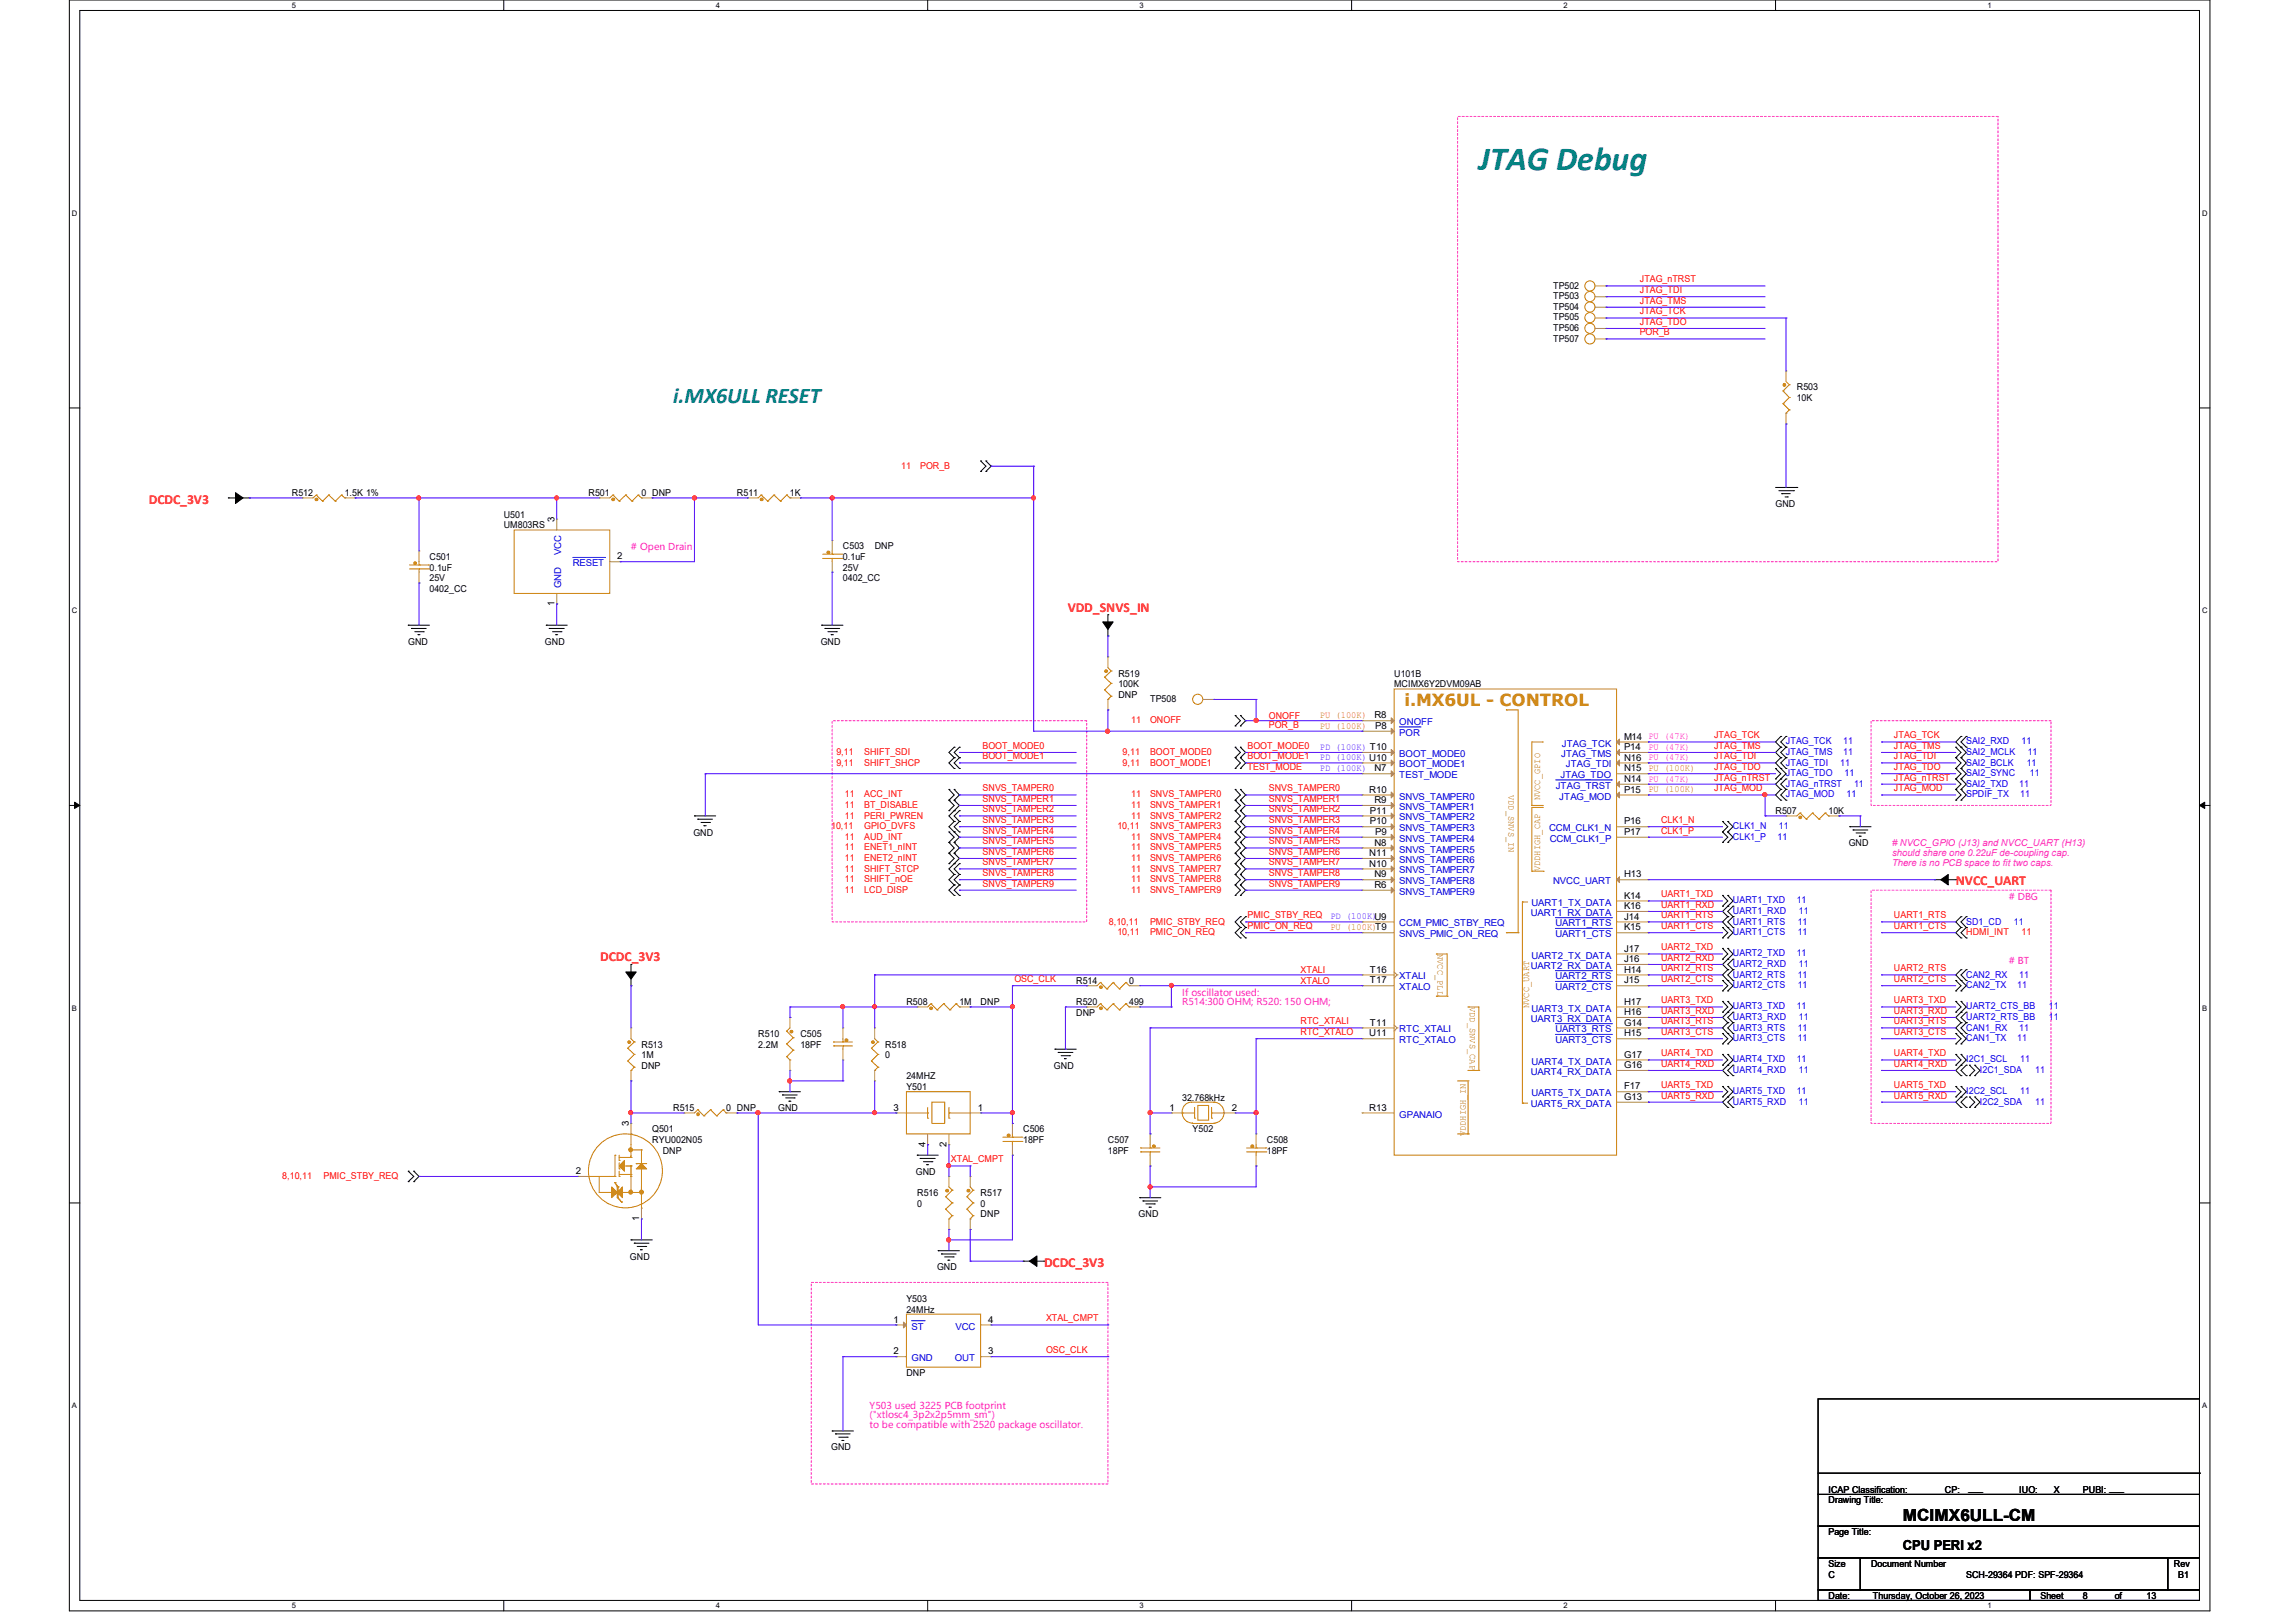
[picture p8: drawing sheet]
<svg xmlns="http://www.w3.org/2000/svg" width="297mm" height="210mm" viewBox="0 0 297 210" stroke-linecap="round" stroke-linejoin="round" font-family="sans-serif">
<defs><g id="words">
<text font-size="4.4" fill="#008080" x="191.4" y="22">JTAG Debug</text>
<text font-size="2.9" fill="#008080" x="87.1" y="52.1">i.MX6ULL RESET</text>
<text font-size="2.2" fill="#cc8006" x="181.8" y="91.3">i.MX6UL - CONTROL</text>
<text font-size="2.2" x="246.3" y="196.8">MCIMX6ULL-CM</text>
<g font-size="1.8" fill="#f00">
<text x="19.3" y="65.2">DCDC_3V3</text>
<text x="138.2" y="79.2">VDD_SNVS_IN</text>
<text x="253.1" y="114.6">NVCC_UART</text>
<text x="77.7" y="124.4">DCDC_3V3</text>
<text x="135.1" y="164">DCDC_3V3</text>
</g>
<text font-size="1.8" x="246.3" y="200.5">CPU PERI x2</text>
<g font-size="1.2">
<text x="201" y="38.7">TP503</text>
<text x="201" y="40.1">TP504</text>
<text x="201" y="37.3">TP502</text>
<text x="201" y="41.4">TP505</text>
<text x="201" y="42.8">TP506</text>
<text x="201" y="44.2">TP507</text>
<text x="232.5" y="50.5">R503</text>
<text x="232.5" y="51.9">10K</text>
<text x="37.8" y="64.2">R512</text>
<text x="44.6" y="64.2">1.5K 1%</text>
<text x="76.2" y="64.2">R501</text>
<text x="83" y="64.2">0 DNP</text>
<text x="95.4" y="64.2">R511</text>
<text x="102.2" y="64.2">1K</text>
<text x="229.8" y="65.6">GND</text>
<text x="65.2" y="67">U501</text>
<text x="65.2" y="68.3">UM803RS</text>
<text x="71.8" y="67.6" transform="rotate(-90 71.8 67.6)">3</text>
<text x="109.1" y="71.1">C503</text>
<text x="113.2" y="71.1">DNP</text>
<text x="55.6" y="72.4">C501</text>
<text x="55.6" y="73.8">0.1uF</text>
<text x="55.6" y="76.6">0402_CC</text>
<text x="55.6" y="75.2">25V</text>
<text x="79.9" y="72.4">2</text>
<text x="109.1" y="72.4">0.1uF</text>
<text x="109.1" y="75.2">0402_CC</text>
<text x="109.1" y="73.8">25V</text>
<text x="52.8" y="83.4">GND</text>
<text x="70.5" y="83.4">GND</text>
<text x="71.8" y="78.4" transform="rotate(-90 71.8 78.4)">1</text>
<text x="106.2" y="83.4">GND</text>
<text x="144.7" y="87.5">R519</text>
<text x="144.7" y="88.9">100K</text>
<text x="180.4" y="87.5">U101B</text>
<text x="180.4" y="88.9">MCIMX6Y2DVM09AB</text>
<text x="144.7" y="90.3">DNP</text>
<text x="148.8" y="90.8">TP508</text>
<text x="177.9" y="93">R8</text>
<text x="178" y="94.3">P8</text>
<text x="210.2" y="95.7">M14 PU (47K)</text>
<text x="177.9" y="99.8">N7</text>
<text x="210.2" y="97.1">P14</text>
<text x="210.2" y="98.4">N16</text>
<text x="210.2" y="99.8">N15</text>
<text x="210.2" y="101.2">N14</text>
<text x="177.2" y="102.6">R10</text>
<text x="177.3" y="105.3">P11</text>
<text x="177.3" y="106.7">P10</text>
<text x="177.9" y="103.9">R9</text>
<text x="210.2" y="102.6">P15</text>
<text x="210.2" y="106.7">P16</text>
<text x="229.8" y="105.4">R507</text>
<text x="236.6" y="105.4">10K</text>
<text x="89.7" y="108.1">GND</text>
<text x="177.2" y="110.8">N11</text>
<text x="177.2" y="112.1">N10</text>
<text x="177.9" y="109.4">N8</text>
<text x="177.9" y="113.5">N9</text>
<text x="178" y="108">P9</text>
<text x="210.2" y="108">P17</text>
<text x="210.2" y="113.5">H13</text>
<text x="239.3" y="109.5">GND</text>
<text x="177.9" y="114.9">R6</text>
<text x="210.2" y="116.3">K14</text>
<text x="210.2" y="117.6">K16</text>
<text x="210.2" y="119">J14</text>
<text x="177.3" y="125.9">T16</text>
<text x="210.2" y="120.4">K15</text>
<text x="210.2" y="123.1">J17</text>
<text x="210.2" y="124.5">J16</text>
<text x="210.2" y="125.9">H14</text>
<text x="117.3" y="130">R508</text>
<text x="124.2" y="130">1M</text>
<text x="126.9" y="130">DNP</text>
<text x="139.3" y="127.3">R514</text>
<text x="139.3" y="130">R520</text>
<text x="139.3" y="131.4">DNP</text>
<text x="146.1" y="127.3">0</text>
<text x="146.1" y="130">499</text>
<text x="177.3" y="127.3">T17</text>
<text x="210.2" y="127.3">J15</text>
<text x="210.2" y="130">H17</text>
<text x="210.2" y="131.4">H16</text>
<text x="83" y="135.5">R513</text>
<text x="83" y="136.9">1M</text>
<text x="98.1" y="134.2">R510</text>
<text x="98.1" y="135.5">2.2M</text>
<text x="103.6" y="134.2">C505</text>
<text x="103.6" y="135.5">18PF</text>
<text x="114.6" y="135.5">R518</text>
<text x="114.6" y="136.9">0</text>
<text x="177.2" y="134.1">U11</text>
<text x="177.3" y="132.7">T11</text>
<text x="210.2" y="132.7">G14</text>
<text x="210.2" y="134.1">H15</text>
<text x="210.2" y="136.9">G17</text>
<text x="83" y="138.3">DNP</text>
<text x="87.1" y="143.8">R515</text>
<text x="94" y="143.8">0 DNP</text>
<text x="100.7" y="143.8">GND</text>
<text x="115.7" y="143.7">3</text>
<text x="117.3" y="141">Y501</text>
<text x="117.3" y="139.7">24MHZ</text>
<text x="126.5" y="143.7">1</text>
<text x="136.4" y="138.3">GND</text>
<text x="151.3" y="143.7">1</text>
<text x="153" y="142.4">32.768kHz</text>
<text x="159.4" y="143.7">2</text>
<text x="177.2" y="143.7">R13</text>
<text x="210.2" y="138.2">G16</text>
<text x="210.2" y="141">F17</text>
<text x="210.2" y="142.3">G13</text>
<text x="81.4" y="145.7" transform="rotate(-90 81.4 145.7)">3</text>
<text x="84.4" y="146.5">Q501</text>
<text x="84.4" y="147.9">RYU002N05</text>
<text x="85.8" y="149.3">DNP</text>
<text x="119.8" y="148.4" transform="rotate(-90 119.8 148.4)">4</text>
<text x="122.5" y="148.4" transform="rotate(-90 122.5 148.4)">2</text>
<text x="132.4" y="146.5">C506</text>
<text x="132.4" y="147.9">18PF</text>
<text x="143.4" y="147.9">C507</text>
<text x="143.4" y="149.3">18PF</text>
<text x="154.3" y="146.5">Y502</text>
<text x="164" y="147.9">C508</text>
<text x="164" y="149.3">18PF</text>
<text x="74.5" y="151.9">2</text>
<text x="118.5" y="152">GND</text>
<text x="118.7" y="154.7">R516</text>
<text x="126.9" y="154.7">R517</text>
<text x="82.7" y="158" transform="rotate(-90 82.7 158)">1</text>
<text x="118.7" y="156.1">0</text>
<text x="126.9" y="156.1">0</text>
<text x="126.9" y="157.5">DNP</text>
<text x="147.4" y="157.5">GND</text>
<text x="81.5" y="163">GND</text>
<text x="121.3" y="164.3">GND</text>
<text x="115.7" y="171.2">1</text>
<text x="117.3" y="168.4">Y503</text>
<text x="117.3" y="169.8">24MHz</text>
<text x="127.9" y="171.2">4</text>
<text x="115.7" y="175.3">2</text>
<text x="117.3" y="178.1">DNP</text>
<text x="127.9" y="175.3">3</text>
<text x="107.6" y="187.7">GND</text>
<text x="236.6" y="194.5">Drawing Title:</text>
<text x="236.6" y="193.2">ICAP Classification:</text>
<text x="251.7" y="193.2">CP:</text>
<text x="254.8" y="193">___</text>
<text x="261.3" y="193.2">IUO:</text>
<text x="265.2" y="193.2">_X_</text>
<text x="269.6" y="193.2">PUBI: ___</text>
<text x="236.6" y="202.7">Size</text>
<text x="236.6" y="198.6">Page Title:</text>
<text x="242.1" y="202.7">Document Number</text>
<text x="281.3" y="202.7">Rev</text>
<text x="236.6" y="206.9">Date:</text>
<text x="236.6" y="204.1">C</text>
<text x="242.4" y="206.9">Thursday, October 26, 2023</text>
<text x="254.5" y="204.1">SCH-29364 PDF: SPF-29364</text>
<text x="264.1" y="206.9">Sheet</text>
<text x="269.6" y="206.9">8</text>
<text x="273.7" y="206.9">of</text>
<text x="277.8" y="206.9">13</text>
<text x="281.9" y="204.1">B1</text>
</g>
<g font-size="1.2" fill="#f00">
<text x="212.2" y="40.7">JTAG_TCK</text>
<text x="212.2" y="37.9">JTAG_TDI</text>
<text x="212.2" y="39.3">JTAG_TMS</text>
<text x="212.2" y="36.5">JTAG_nTRST</text>
<text x="212.2" y="42">JTAG_TDO</text>
<text x="212.2" y="43.4">POR_B</text>
<text x="116.6" y="60.7">11</text>
<text x="119.1" y="60.7">POR_B</text>
<text x="146.4" y="93.6">11</text>
<text x="148.8" y="93.6">ONOFF</text>
<text x="164.2" y="93">ONOFF</text>
<text x="164.2" y="94.1">POR_B</text>
<text x="221.8" y="95.5">JTAG_TCK</text>
<text x="245.1" y="95.5">JTAG_TCK</text>
<text x="108.2" y="97.7">9,11</text>
<text x="108.2" y="99.1">9,11</text>
<text x="111.8" y="97.7">SHIFT_SDI</text>
<text x="111.8" y="99.1">SHIFT_SHCP</text>
<text x="127.2" y="96.9">BOOT_MODE0</text>
<text x="127.2" y="98.3">BOOT_MODE1</text>
<text x="145.3" y="97.7">9,11</text>
<text x="145.3" y="99.1">9,11</text>
<text x="148.8" y="97.7">BOOT_MODE0</text>
<text x="148.8" y="99.1">BOOT_MODE1</text>
<text x="161.5" y="96.9">BOOT_MODE0</text>
<text x="161.5" y="98.3">BOOT_MODE1</text>
<text x="161.5" y="99.7">TEST_MODE</text>
<text x="221.8" y="96.9">JTAG_TMS</text>
<text x="221.8" y="98.3">JTAG_TDI</text>
<text x="221.8" y="99.7">JTAG_TDO</text>
<text x="221.8" y="101">JTAG_nTRST</text>
<text x="245.1" y="96.9">JTAG_TMS</text>
<text x="245.1" y="98.3">JTAG_TDI</text>
<text x="245.1" y="99.7">JTAG_TDO</text>
<text x="245.1" y="101">JTAG_nTRST</text>
<text x="107.6" y="107.3">10,11</text>
<text x="109.3" y="104.6">11</text>
<text x="109.3" y="103.2">11</text>
<text x="109.3" y="105.9">11</text>
<text x="111.8" y="104.6">BT_DISABLE</text>
<text x="111.8" y="103.2">ACC_INT</text>
<text x="111.8" y="105.9">PERI_PWREN</text>
<text x="111.8" y="107.3">GPIO_DVFS</text>
<text x="127.2" y="106.5">SNVS_TAMPER3</text>
<text x="127.2" y="107.9">SNVS_TAMPER4</text>
<text x="127.2" y="102.4">SNVS_TAMPER0</text>
<text x="127.2" y="103.8">SNVS_TAMPER1</text>
<text x="127.2" y="105.1">SNVS_TAMPER2</text>
<text x="144.6" y="107.3">10,11</text>
<text x="146.4" y="103.2">11</text>
<text x="146.4" y="104.6">11</text>
<text x="146.4" y="105.9">11</text>
<text x="148.8" y="103.2">SNVS_TAMPER0</text>
<text x="148.8" y="104.6">SNVS_TAMPER1</text>
<text x="148.8" y="105.9">SNVS_TAMPER2</text>
<text x="148.8" y="107.3">SNVS_TAMPER3</text>
<text x="164.2" y="102.4">SNVS_TAMPER0</text>
<text x="164.2" y="103.8">SNVS_TAMPER1</text>
<text x="164.2" y="105.1">SNVS_TAMPER2</text>
<text x="164.2" y="106.5">SNVS_TAMPER3</text>
<text x="164.2" y="107.9">SNVS_TAMPER4</text>
<text x="215" y="106.5">CLK1_N</text>
<text x="215" y="107.9">CLK1_P</text>
<text x="221.8" y="102.4">JTAG_MOD</text>
<text x="245.1" y="102.4">JTAG_MOD</text>
<text x="109.3" y="108.7">11</text>
<text x="109.3" y="112.8">11</text>
<text x="109.3" y="110">11</text>
<text x="109.3" y="111.4">11</text>
<text x="111.8" y="108.7">AUD_INT</text>
<text x="111.8" y="112.8">SHIFT_STCP</text>
<text x="111.8" y="110">ENET1_nINT</text>
<text x="111.8" y="111.4">ENET2_nINT</text>
<text x="127.2" y="109.3">SNVS_TAMPER5</text>
<text x="127.2" y="110.6">SNVS_TAMPER6</text>
<text x="127.2" y="112">SNVS_TAMPER7</text>
<text x="127.2" y="113.4">SNVS_TAMPER8</text>
<text x="146.4" y="108.7">11</text>
<text x="146.4" y="110">11</text>
<text x="146.4" y="111.4">11</text>
<text x="146.4" y="112.8">11</text>
<text x="148.8" y="108.7">SNVS_TAMPER4</text>
<text x="148.8" y="110">SNVS_TAMPER5</text>
<text x="148.8" y="111.4">SNVS_TAMPER6</text>
<text x="148.8" y="112.8">SNVS_TAMPER7</text>
<text x="164.2" y="109.3">SNVS_TAMPER5</text>
<text x="164.2" y="110.6">SNVS_TAMPER6</text>
<text x="164.2" y="112">SNVS_TAMPER7</text>
<text x="164.2" y="113.4">SNVS_TAMPER8</text>
<text x="109.3" y="115.5">11</text>
<text x="109.3" y="114.1">11</text>
<text x="111.8" y="115.5">LCD_DISP</text>
<text x="111.8" y="114.1">SHIFT_nOE</text>
<text x="127.2" y="114.7">SNVS_TAMPER9</text>
<text x="143.5" y="119.6">8,10,11</text>
<text x="146.4" y="114.1">11</text>
<text x="146.4" y="115.5">11</text>
<text x="148.8" y="119.6">PMIC_STBY_REQ</text>
<text x="148.8" y="114.1">SNVS_TAMPER8</text>
<text x="148.8" y="115.5">SNVS_TAMPER9</text>
<text x="161.5" y="118.8">PMIC_STBY_REQ</text>
<text x="164.2" y="114.7">SNVS_TAMPER9</text>
<text x="215" y="116.1">UART1_TXD</text>
<text x="215" y="117.5">UART1_RXD</text>
<text x="215" y="118.8">UART1_RTS</text>
<text x="245.1" y="118.8">UART1_RTS</text>
<text x="144.6" y="121">10,11</text>
<text x="148.8" y="121">PMIC_ON_REQ</text>
<text x="161.5" y="120.2">PMIC_ON_REQ</text>
<text x="168.3" y="125.9">XTALI</text>
<text x="215" y="120.2">UART1_CTS</text>
<text x="215" y="123">UART2_TXD</text>
<text x="215" y="124.3">UART2_RXD</text>
<text x="215" y="125.7">UART2_RTS</text>
<text x="245.1" y="120.2">UART1_CTS</text>
<text x="245.1" y="125.7">UART2_RTS</text>
<text x="254.5" y="121">HDMI_INT</text>
<text x="261.6" y="121">11</text>
<text x="131.3" y="127.1">OSC_CLK</text>
<text x="168.3" y="127.3">XTALO</text>
<text x="215" y="127.1">UART2_CTS</text>
<text x="215" y="129.8">UART3_TXD</text>
<text x="215" y="131.2">UART3_RXD</text>
<text x="245.1" y="127.1">UART2_CTS</text>
<text x="245.1" y="129.8">UART3_TXD</text>
<text x="245.1" y="131.2">UART3_RXD</text>
<text x="168.3" y="132.5">RTC_XTALI</text>
<text x="168.3" y="133.9">RTC_XTALO</text>
<text x="215" y="133.9">UART3_CTS</text>
<text x="215" y="132.5">UART3_RTS</text>
<text x="215" y="136.7">UART4_TXD</text>
<text x="245.1" y="133.9">UART3_CTS</text>
<text x="245.1" y="132.5">UART3_RTS</text>
<text x="245.1" y="136.7">UART4_TXD</text>
<text x="215" y="138">UART4_RXD</text>
<text x="215" y="140.8">UART5_TXD</text>
<text x="215" y="142.2">UART5_RXD</text>
<text x="245.1" y="138">UART4_RXD</text>
<text x="245.1" y="140.8">UART5_TXD</text>
<text x="245.1" y="142.2">UART5_RXD</text>
<text x="36.5" y="152.6">8,10,11</text>
<text x="41.9" y="152.6">PMIC_STBY_REQ</text>
<text x="123.1" y="150.4">XTAL_CMPT</text>
<text x="135.4" y="171">XTAL_CMPT</text>
<text x="135.4" y="175.1">OSC_CLK</text>
</g>
<g font-size="1.2" fill="#00c">
<text x="72.6" y="71.9" transform="rotate(-90 72.6 71.9)">VCC</text>
<text x="72.6" y="76.1" transform="rotate(-90 72.6 76.1)">GND</text>
<text x="74.1" y="73.3">RESET</text>
<text x="181.1" y="95.2">POR</text>
<text x="181.1" y="93.9">ONOFF</text>
<text x="181.1" y="98">BOOT_MODE0</text>
<text x="181.1" y="99.3">BOOT_MODE1</text>
<text x="181.1" y="100.7">TEST_MODE</text>
<text x="202" y="100.7">JTAG_TDO</text>
<text x="202" y="98">JTAG_TMS</text>
<text x="202.1" y="96.6">JTAG_TCK</text>
<text x="202.6" y="99.3">JTAG_TDI</text>
<text x="181.1" y="103.5">SNVS_TAMPER0</text>
<text x="181.1" y="104.8">SNVS_TAMPER1</text>
<text x="181.1" y="106.2">SNVS_TAMPER2</text>
<text x="181.1" y="107.6">SNVS_TAMPER3</text>
<text x="200.5" y="107.6">CCM_CLK1_N</text>
<text x="201.3" y="102.1">JTAG_TRST</text>
<text x="201.8" y="103.5">JTAG_MOD</text>
<text x="181.1" y="108.9">SNVS_TAMPER4</text>
<text x="181.1" y="110.3">SNVS_TAMPER5</text>
<text x="181.1" y="111.7">SNVS_TAMPER6</text>
<text x="181.1" y="113">SNVS_TAMPER7</text>
<text x="200.6" y="108.9">CCM_CLK1_P</text>
<text x="181.1" y="119.9">CCM_PMIC_STBY_REQ</text>
<text x="181.1" y="114.4">SNVS_TAMPER8</text>
<text x="181.1" y="115.8">SNVS_TAMPER9</text>
<text x="198.1" y="118.5">UART1_RX_DATA</text>
<text x="198.2" y="117.2">UART1_TX_DATA</text>
<text x="201" y="114.4">NVCC_UART</text>
<text x="201.3" y="119.9">UART1_RTS</text>
<text x="181.1" y="121.3">SNVS_PMIC_ON_REQ</text>
<text x="198.1" y="125.4">UART2_RX_DATA</text>
<text x="198.2" y="124">UART2_TX_DATA</text>
<text x="201.3" y="121.3">UART1_CTS</text>
<text x="181.1" y="128.1">XTALO</text>
<text x="181.1" y="126.7">XTALI</text>
<text x="198.2" y="130.9">UART3_TX_DATA</text>
<text x="201.3" y="126.7">UART2_RTS</text>
<text x="201.3" y="128.1">UART2_CTS</text>
<text x="181.1" y="133.6">RTC_XTALI</text>
<text x="181.1" y="135">RTC_XTALO</text>
<text x="198.1" y="132.2">UART3_RX_DATA</text>
<text x="198.2" y="137.8">UART4_TX_DATA</text>
<text x="201.3" y="133.6">UART3_RTS</text>
<text x="201.3" y="135">UART3_CTS</text>
<text x="198.1" y="139.1">UART4_RX_DATA</text>
<text x="198.1" y="143.2">UART5_RX_DATA</text>
<text x="198.2" y="141.9">UART5_TX_DATA</text>
<text x="181.1" y="144.6">GPANAIO</text>
<text x="118" y="172">ST</text>
<text x="123.7" y="172">VCC</text>
<text x="118" y="176.1">GND</text>
<text x="123.6" y="176.1">OUT</text>
</g>
<g font-size="1.2" fill="#f0f">
<text x="81.7" y="71.2"># Open Drain</text>
<text x="213.3" y="97">PU (47K)</text>
<text x="213.3" y="98.4">PU (47K)</text>
<text x="213.3" y="101.1">PU (47K)</text>
<text x="244.9" y="109.5"># NVCC_GPIO (J13) and NVCC_UART (H13)</text>
<text x="244.9" y="110.7">should share one 0.22uF de-coupling cap.</text>
<text x="244.9" y="112">There is no PCB space to fit two caps.</text>
<text x="260" y="116.5"># DBG</text>
<text x="260" y="124.7"># BT</text>
<text x="153" y="128.8">If oscillator used:</text>
<text x="153" y="130">R514:300 OHM; R520: 150 OHM;</text>
<text x="112.5" y="182.3">Y503 used 3225 PCB footprint</text>
<text x="112.5" y="183.5">(&quot;xtlosc4_3p2x2p5mm_sm&quot;)</text>
<text x="112.5" y="184.7">to be compatible with 2520 package oscillator.</text>
</g>
<g font-size="1.2" fill="#ff8000">
<text x="170.8" y="92.9">PU (100K)</text>
<text x="170.8" y="94.3">PU (100K)</text>
<text x="213.3" y="99.7">PU (100K)</text>
<text x="213.3" y="102.5">PU (100K)</text>
<text x="172.2" y="120.3">PU (100K)T9</text>
</g>
<g font-size="1.2" fill="#8000ff">
<text x="170.8" y="99.7">PD (100K)</text>
<text x="170.8" y="97">PD (100K) T10</text>
<text x="170.8" y="98.4">PD (100K) U10</text>
<text x="172.2" y="119">PD (100K)U9</text>
</g>
<g font-size="1.2" fill="#00f">
<text x="231.1" y="96.3">JTAG_TCK</text>
<text x="231.1" y="97.7">JTAG_TMS</text>
<text x="231.1" y="101.8">JTAG_nTRST</text>
<text x="231.1" y="99.1">JTAG_TDI</text>
<text x="231.1" y="100.4">JTAG_TDO</text>
<text x="238.2" y="99.1">11</text>
<text x="238.5" y="96.3">11</text>
<text x="238.5" y="97.7">11</text>
<text x="238.7" y="100.4">11</text>
<text x="239.9" y="101.8">11</text>
<text x="254.5" y="97.7">SAI2_MCLK</text>
<text x="254.5" y="99.1">SAI2_BCLK</text>
<text x="254.5" y="96.3">SAI2_RXD</text>
<text x="254.5" y="101.8">SAI2_TXD</text>
<text x="254.5" y="100.4">SAI2_SYNC</text>
<text x="261.3" y="101.8">11</text>
<text x="261.6" y="96.3">11</text>
<text x="262.3" y="99.1">11</text>
<text x="262.4" y="97.7">11</text>
<text x="262.7" y="100.4">11</text>
<text x="224.3" y="107.3">CLK1_N</text>
<text x="230.2" y="107.3">11</text>
<text x="231.1" y="103.2">JTAG_MOD</text>
<text x="239" y="103.2">11</text>
<text x="254.5" y="103.2">SPDIF_TX</text>
<text x="261.4" y="103.2">11</text>
<text x="224.3" y="108.7">CLK1_P</text>
<text x="230" y="108.7">11</text>
<text x="224.3" y="116.9">UART1_TXD</text>
<text x="224.3" y="118.3">UART1_RXD</text>
<text x="224.3" y="119.6">UART1_RTS</text>
<text x="232.5" y="116.9">11</text>
<text x="232.7" y="119.6">11</text>
<text x="232.8" y="118.3">11</text>
<text x="254.5" y="119.6">SD1_CD</text>
<text x="260.6" y="119.6">11</text>
<text x="224.3" y="123.7">UART2_TXD</text>
<text x="224.3" y="125.1">UART2_RXD</text>
<text x="224.3" y="121">UART1_CTS</text>
<text x="232.5" y="123.7">11</text>
<text x="232.7" y="121">11</text>
<text x="232.8" y="125.1">11</text>
<text x="224.3" y="127.8">UART2_CTS</text>
<text x="224.3" y="126.5">UART2_RTS</text>
<text x="224.3" y="130.6">UART3_TXD</text>
<text x="224.3" y="132">UART3_RXD</text>
<text x="232.5" y="130.6">11</text>
<text x="232.7" y="127.8">11</text>
<text x="232.7" y="126.5">11</text>
<text x="232.8" y="132">11</text>
<text x="254.5" y="127.8">CAN2_TX</text>
<text x="254.5" y="126.5">CAN2_RX</text>
<text x="254.5" y="130.6">UART2_CTS_BB</text>
<text x="254.5" y="132">UART2_RTS_BB</text>
<text x="261.1" y="127.8">11</text>
<text x="261.3" y="126.5">11</text>
<text x="265.2" y="130.6">11</text>
<text x="265.2" y="132">11</text>
<text x="224.3" y="134.7">UART3_CTS</text>
<text x="224.3" y="133.3">UART3_RTS</text>
<text x="224.3" y="137.5">UART4_TXD</text>
<text x="232.5" y="137.5">11</text>
<text x="232.7" y="134.7">11</text>
<text x="232.7" y="133.3">11</text>
<text x="254.5" y="134.7">CAN1_TX</text>
<text x="254.5" y="133.3">CAN1_RX</text>
<text x="254.5" y="137.5">I2C1_SCL</text>
<text x="261.1" y="134.7">11</text>
<text x="261.3" y="133.3">11</text>
<text x="261.4" y="137.5">11</text>
<text x="224.3" y="138.9">UART4_RXD</text>
<text x="224.3" y="143">UART5_RXD</text>
<text x="224.3" y="141.6">UART5_TXD</text>
<text x="232.5" y="141.6">11</text>
<text x="232.8" y="138.9">11</text>
<text x="232.8" y="143">11</text>
<text x="254.5" y="141.6">I2C2_SCL</text>
<text x="256.2" y="138.9">I2C1_SDA</text>
<text x="256.2" y="143">I2C2_SDA</text>
<text x="261.4" y="141.6">11</text>
<text x="263.4" y="138.9">11</text>
<text x="263.4" y="143">11</text>
</g>
<g font-size="1.2" fill="#cc8006">
<text x="195.2" y="102.9" transform="rotate(90 195.2 102.9)">VDD_SNVS_IN</text>
<text x="199.3" y="103.5" transform="rotate(-90 199.3 103.5)">NVCC_GPIO</text>
<text x="199.3" y="112.7" transform="rotate(-90 199.3 112.7)">VDDHIGH_CAP</text>
<text x="186.1" y="123.4" transform="rotate(90 186.1 123.4)">NVCC_PLL</text>
<text x="190.2" y="130.3" transform="rotate(90 190.2 130.3)">VDD_SNVS_CAP</text>
<text x="197.9" y="130.4" transform="rotate(-90 197.9 130.4)">NVCC_UART</text>
<text x="189.7" y="147" transform="rotate(-90 189.7 147)">VDDHIGH_IN</text>
</g>
<g font-size="1">
<text x="37.8" y="1">5</text>
<text x="92.6" y="1">4</text>
<text x="147.5" y="1">3</text>
<text x="202.4" y="1">2</text>
<text x="257.2" y="1">1</text>
<text x="9.3" y="27.9">D</text>
<text x="285" y="27.9">D</text>
<text x="9.3" y="79.4">C</text>
<text x="285" y="79.4">C</text>
<text x="9.3" y="130.8">B</text>
<text x="285" y="130.8">B</text>
<text x="9.3" y="182.2">A</text>
<text x="285" y="182.2">A</text>
<text x="37.8" y="208.1">5</text>
<text x="92.6" y="208.1">4</text>
<text x="147.5" y="208.1">3</text>
<text x="202.4" y="208.1">2</text>
<text x="257.2" y="208.1">1</text>
</g>
</g></defs>
<path d="M9 0h277v208.4h-277zM10.3 1.4h274.3v205.7h-274.3z" fill="none" stroke="#000" stroke-width=".13"/>
<g fill="#fff">
<path d="M37.8 .1h.5v1.1h-.5z"/>
<path d="M37.8 207.2h.5v1.1h-.5z"/>
</g>
<path d="M65.2 0v1.4M65.2 207.1v1.3" fill="none" stroke="#000" stroke-width=".13"/>
<g fill="#fff">
<path d="M92.6 .1h.6v1.1h-.6z"/>
<path d="M92.6 207.2h.6v1.1h-.6z"/>
</g>
<path d="M120.1 0v1.4M120.1 207.1v1.3" fill="none" stroke="#000" stroke-width=".13"/>
<g fill="#fff">
<path d="M147.5 .1h.5v1.1h-.5z"/>
<path d="M147.5 207.2h.5v1.1h-.5z"/>
</g>
<path d="M174.9 0v1.4M174.9 207.1v1.3" fill="none" stroke="#000" stroke-width=".13"/>
<g fill="#fff">
<path d="M202.4 .1h.5v1.1h-.5z"/>
<path d="M202.4 207.2h.5v1.1h-.5z"/>
</g>
<path d="M229.8 0v1.4M229.8 207.1v1.3" fill="none" stroke="#000" stroke-width=".13"/>
<g fill="#fff">
<path d="M257.2 .1h.6v1.1h-.6z"/>
<path d="M257.2 207.2h.6v1.1h-.6z"/>
<path d="M9.3 27.1h.7v1.1h-.7z"/>
<path d="M285 27.1h.7v1.1h-.7z"/>
<path d="M9.3 78.5h.7v1.1h-.7z"/>
<path d="M285 78.5h.7v1.1h-.7z"/>
</g>
<path d="M9 52.8h1.3M284.6 52.8h1.4" fill="none" stroke="#000" stroke-width=".13"/>
<g fill="#fff">
<path d="M9.3 129.9h.6v1.1h-.6z"/>
<path d="M285 129.9h.6v1.1h-.6z"/>
</g>
<path d="M9 104.2h1.3M284.6 104.2h1.4" fill="none" stroke="#000" stroke-width=".13"/>
<path d="M9.7 103.8l.6 .4-.6 .4zM284.6 104.2l.7-.4v.8z" fill="#000" stroke="#000" stroke-width=".13"/>
<g fill="#fff">
<path d="M9.3 181.4h.6v1.1h-.6z"/>
<path d="M285 181.4h.6v1.1h-.6z"/>
</g>
<g fill="none" stroke="#000" stroke-width=".13">
<path d="M126.9 59.6h.1M126.9 59.6l.7 .7-.7 .7M127.6 59.6h.1M127.6 59.6l.7 .7-.7 .7M29.5 64.4h.1M29.5 64.4h1.5M31.3 64.4h1M32.3 64.4h.1M126.9 61h.1M127.6 61h.1M143.4 79.5h.1M143.4 79.5v1.5"/>
<path d="M229.8 63.1h2.7M230.2 63.5h1.9M230.6 63.9h.1M230.6 63.9h1.1M231 64.3h.3M231.3 64.3h.1M232.1 63.5h.1M232.5 63.1h.1M52.8 80.9h.1M52.8 80.9h2.8M53.3 81.3h.1M53.3 81.3h1.9"/>
<path d="M53.7 81.7h1.1M54.1 82.1h.1M54.1 82.1h.3M54.8 81.7h.1M70.7 80.9h.1M70.7 80.9h2.7M71.1 81.3h.1M71.1 81.3h1.9M71.5 81.7h1.1M71.9 82.1h.1M71.9 82.1h.3M72.6 81.7h.1"/>
<path d="M106.3 80.9h.1M106.3 80.9h2.8M106.8 81.3h.1M106.8 81.3h1.9M107.1 81.7h1.1M107.6 82.1h.1M107.6 82.1h.3M108.2 81.7h.1M123.5 96.7h.1M123.5 98h.1M123.5 99.4h.1M123.5 96.7l-.7 .7 .7 .6"/>
<path d="M123.5 98l-.7 .7 .7 .7M124.2 96.7h.1M124.2 98h.1M124.2 99.4h.1M124.2 96.7l-.7 .7 .7 .6M124.2 98l-.7 .7 .7 .7M143.4 82.3h.1M143.4 81.3v1M159.9 98h.1M159.9 96.7h.1M159.9 99.4h.1M159.9 93.9h.1"/>
<path d="M159.9 92.6h.1M159.9 96.7l.6 .7-.6 .6M159.9 98l.6 .7-.6 .7M159.9 92.6l.6 .7-.6 .6M160.5 96.7h.1M160.5 98h.1M160.5 99.4h.1M160.5 92.6h.1M160.5 93.9h.1M160.5 96.7l.7 .7-.7 .6M160.5 98l.7 .7-.7 .7M160.5 92.6l.7 .7-.7 .6"/>
<path d="M229.8 99.4h.1M229.8 99.4l.7 .7-.7 .7M230.5 95.3h.1M230.5 96.7h.1M230.5 98h.1M230.5 99.4h.1M230.5 95.3l-.7 .7 .7 .7M230.5 96.7l-.7 .7 .7 .6M230.5 99.4l.6 .7-1.3 1.4 .7 .7M230.5 98l-.7 .7 .7 .7M231.1 96.7h.1M231.1 95.3h.1"/>
<path d="M231.1 98h.1M231.1 99.4h.1M231.1 95.3l-.6 .7 .6 .7M231.1 96.7l-.6 .7 .6 .6M231.1 98l-.6 .7 .6 .7M253.1 96.7h.1M253.1 98h.1M253.1 99.4h.1M253.1 96.7l.7 .7-.7 .6M253.1 98l.7 .7-.7 .7M253.1 99.4l.7 .7-.7 .7M253.8 96.7h.1"/>
<path d="M253.8 98h.1M253.8 99.4h.1M253.8 95.3h.1M253.8 95.3l-.7 .7 1.4 1.4-.7 .6M253.8 98l.7 .7-.7 .7M253.8 99.4l.7 .7-.7 .7M254.5 96.7h.1M254.5 95.3h.1M254.5 95.3l-.7 .7 .7 .7M89.9 105.6h.1M89.9 105.6h2.7M90.3 106h.1"/>
<path d="M90.3 106h1.9M90.7 106.4h1.1M91.1 106.8h.1M91.1 106.8h.3M91.8 106.4h.1M122.8 104.9h.1M122.8 103.5h.1M122.8 109h.1M122.8 107.7h.1M122.8 102.2h.1M122.8 110.4h.1M122.8 111.8h.1"/>
<path d="M122.8 103.5l.7 .7-.7 .7M122.8 107.7l.7 .6-.7 .7M122.8 102.2l.7 .7-.7 .6M122.8 109l.7 .7-.7 .7M122.8 110.4l.7 .7-.7 .7M123.5 103.5h.1M123.5 104.9h.1M123.5 107.7h.1M123.5 109h.1M123.5 102.2h.1M123.5 106.3h.1M123.5 114.5h.1"/>
<path d="M123.5 115.9h.1M123.5 111.8h.1M123.5 113.2h.1M123.5 110.4h.1M123.5 103.5l.7 .7-1.4 1.4 .7 .7M123.5 106.3l-.7 .7 1.4 1.3-.7 .7M123.5 102.2l.7 .7-.7 .6M123.5 114.5l-.7 .7 .7 .7M123.5 110.4l.7 .7-1.4 1.3 .7 .8M123.5 113.2l-.7 .6 .7 .7M123.5 109l.7 .7-.7 .7M124.2 104.9h.1"/>
<path d="M124.2 106.3h.1M124.2 107.7h.1M124.2 114.5h.1M124.2 115.9h.1M124.2 111.8h.1M124.2 113.2h.1M124.2 104.9l-.7 .7 .7 .7M124.2 106.3l-.7 .7 .7 .7M124.2 114.5l-.7 .7 .7 .7M124.2 111.8l-.7 .6 .7 .8M124.2 113.2l-.7 .6 .7 .7M159.9 102.2h.1"/>
<path d="M159.9 103.5h.1M159.9 104.9h.1M159.9 106.3h.1M159.9 107.7h.1M159.9 109h.1M159.9 110.4h.1M159.9 111.8h.1M159.9 113.2h.1M159.9 114.5h.1M159.9 115.9h.1M159.9 102.2l.6 .7-.6 .6M159.9 103.5l.6 .7-.6 .7"/>
<path d="M159.9 104.9l.6 .7-.6 .7M159.9 106.3l.6 .7-.6 .7M159.9 107.7l.6 .6-.6 .7M159.9 109l.6 .7-.6 .7M159.9 110.4l.6 .7-.6 .7M159.9 111.8l.6 .6-.6 .8M159.9 113.2l.6 .6-.6 .7M159.9 114.5l.6 .7-.6 .7M160.5 118.6h.1M160.5 103.5h.1M160.5 102.2h.1M160.5 104.9h.1"/>
<path d="M160.5 106.3h.1M160.5 107.7h.1M160.5 109h.1M160.5 110.4h.1M160.5 111.8h.1M160.5 113.2h.1M160.5 114.5h.1M160.5 115.9h.1M160.5 118.6l-.6 .7 .6 .7M160.5 102.2l.7 .7-.7 .6M160.5 103.5l.7 .7-.7 .7M160.5 104.9l.7 .7-.7 .7"/>
<path d="M160.5 106.3l.7 .7-.7 .7M160.5 107.7l.7 .6-.7 .7M160.5 109l.7 .7-.7 .7M160.5 110.4l.7 .7-.7 .7M160.5 111.8l.7 .6-.7 .8M160.5 113.2l.7 .6-.7 .7M160.5 114.5l.7 .7-.7 .7M161.2 118.6h.1M161.2 118.6l-.7 .7 .7 .7M222.9 115.9h.1M222.9 117.3h.1M222.9 106.3h.1"/>
<path d="M222.9 107.7h.1M222.9 109h.1M222.9 115.9l.7 .7-.7 .7M222.9 107.7l.7 .6-.7 .7M222.9 106.3l.7 .7-.7 .7M223.6 115.9h.1M223.6 117.3h.1M223.6 118.6h.1M223.6 106.3h.1M223.6 107.7h.1M223.6 109h.1M223.6 115.9l.7 .7-1.4 1.3 .7 .7"/>
<path d="M223.6 106.3l.7 .7-.7 .7M223.6 107.7l.7 .6-.7 .7M223.6 118.6l-.7 .7 .7 .7M224.3 118.6h.1M224.3 117.3h.1M224.3 117.3l-.7 .6 .7 .7M224.3 118.6l-.7 .7 .7 .7M229.8 100.8h.1M230.5 100.8h.1M230.5 102.2h.1M230.5 103.5h.1M230.5 102.2l-.7 .7 .7 .6"/>
<path d="M231.1 102.2h.1M231.1 100.8h.1M231.1 103.5h.1M231.1 100.8l-.6 .7 .6 .7M231.1 102.2l-.6 .7 .6 .6M239.4 107h.1M239.4 107h2.7M239.8 107.4h.1M239.8 107.4h1.9M240.2 107.8h1.1M240.6 108.2h.1M240.6 108.2h.3"/>
<path d="M241.3 107.8h.1M250.4 113.8h.1M250.4 113.8h.9M251.6 113.8h1.5M253.1 113.8h.1M253.1 100.8h.1M253.1 102.2h.1M253.1 103.5h.1M253.1 100.8l.7 .7-.7 .7M253.1 102.2l.7 .7-.7 .6M253.8 100.8h.1M253.8 102.2h.1"/>
<path d="M253.8 103.5h.1M253.8 118.6h.1M253.8 100.8l.7 .7-.7 .7M253.8 102.2l.7 .7-.7 .6M253.8 118.6l-.7 .7 .7 .7M254.5 118.6h.1M254.5 118.6l-.7 .7 .7 .7M81.7 127.6h.1M81.7 124.8h.1M81.7 124.8v1.5M81.7 126.6v1M136.5 135.8h.1"/>
<path d="M136.5 135.8h2.8M136.9 136.2h.1M136.9 136.2h2M137.3 136.6h1.1M137.8 137h.1M137.8 137h.2M138.4 136.6h.1M160.5 120h.1M160.5 121.4h.1M160.5 120l-.6 .7 .6 .7M161.2 120h.1M161.2 121.4h.1"/>
<path d="M161.2 120l-.7 .7 .7 .7M222.9 122.7h.1M222.9 124.1h.1M222.9 121.4h.1M222.9 120h.1M222.9 128.2h.1M222.9 126.9h.1M222.9 135.1h.1M222.9 133.7h.1M222.9 129.6h.1M222.9 131h.1M222.9 136.4h.1"/>
<path d="M222.9 137.8h.1M222.9 122.7l.7 .7-.7 .7M222.9 126.9l.7 .7-.7 .6M222.9 129.6l.7 .7-.7 .7M222.9 120l.7 .7-.7 .7M222.9 133.7l.7 .7-.7 .7M222.9 136.4l.7 .8-.7 .6M223.6 122.7h.1M223.6 124.1h.1M223.6 125.5h.1M223.6 121.4h.1M223.6 120h.1"/>
<path d="M223.6 128.2h.1M223.6 126.9h.1M223.6 135.1h.1M223.6 133.7h.1M223.6 132.3h.1M223.6 129.6h.1M223.6 131h.1M223.6 136.4h.1M223.6 137.8h.1M223.6 139.2h.1M223.6 122.7l.7 .7-1.4 1.4 .7 .7M223.6 126.9l.7 .7-.7 .6"/>
<path d="M223.6 132.3l-.7 .7 .7 .7M223.6 129.6l.7 .7-1.4 1.4 .7 .6M223.6 120l.7 .7-.7 .7M223.6 125.5l-.7 .7 .7 .7M223.6 133.7l.7 .7-.7 .7M223.6 136.4l.7 .8-1.4 1.3 .7 .7M224.3 125.5h.1M224.3 124.1h.1M224.3 120h.1M224.3 126.9h.1M224.3 132.3h.1M224.3 133.7h.1"/>
<path d="M224.3 131h.1M224.3 139.2h.1M224.3 137.8h.1M224.3 124.1l-.7 .7 .7 .7M224.3 131l-.7 .7 .7 .6M224.3 125.5l-.7 .7 .7 .7M224.3 132.3l-.7 .7 .7 .7M224.3 137.8l-.7 .7 .7 .7M253.1 126.9h.1M253.1 128.2h.1M253.1 131h.1M253.1 129.6h.1"/>
<path d="M253.1 133.7h.1M253.1 135.1h.1M253.1 136.4h.1M253.1 137.8h.1M253.1 126.9l.7 .7-.7 .6M253.1 129.6l.7 .7-.7 .7M253.1 133.7l.7 .7-.7 .7M253.1 136.4l.7 .8-.7 .6M253.8 120h.1M253.8 126.9h.1M253.8 128.2h.1M253.8 125.5h.1"/>
<path d="M253.8 131h.1M253.8 129.6h.1M253.8 132.3h.1M253.8 133.7h.1M253.8 135.1h.1M253.8 139.2h.1M253.8 137.8h.1M253.8 136.4h.1M253.8 121.4h.1M253.8 126.9l.7 .7-.7 .6M253.8 125.5l-.7 .7 .7 .7M253.8 129.6l.7 .7-1.4 1.4 .7 .6"/>
<path d="M253.8 133.7l.7 .7-.7 .7M253.8 132.3l-.7 .7 .7 .7M253.8 136.4l.7 .8-1.4 1.3 .7 .7M253.8 120l-.7 .7 .7 .7M254.5 120h.1M254.5 126.9h.1M254.5 125.5h.1M254.5 131h.1M254.5 132.3h.1M254.5 133.7h.1M254.5 137.8h.1M254.5 139.2h.1"/>
<path d="M254.5 121.4h.1M254.5 125.5l-.7 .7 .7 .7M254.5 131l-.7 .7 .7 .6M254.5 132.3l-.7 .7 .7 .7M254.5 137.8l-.7 .7 .7 .7M254.5 120l-.7 .7 .7 .7M254.9 137.8h.1M254.9 139.2h.1M254.9 137.8l.7 .7-.7 .7M255.6 139.2h.1M255.6 137.8h.1M255.6 137.8l.6 .7-.6 .7"/>
<path d="M9 155.7h1.3M52.8 151.6h.1M52.8 152.9h.1M52.8 151.6l.8 .6-.8 .7M53.6 152.9h.1M53.6 151.6h.1M53.6 151.6l.6 .6-.6 .7M100.8 141.3h.1M100.8 141.3h2.8M101.3 141.7h.1M101.3 141.7h1.9M101.7 142.1h1.1"/>
<path d="M102.1 142.5h.1M102.1 142.5h.3M102.8 142.1h.1M118.7 149.5h.1M118.7 149.5h2.7M119.1 149.9h.1M119.1 149.9h1.9M119.5 150.3h1.1M119.9 150.7h.1M119.9 150.7h.3M120.6 150.3h.1M147.5 155h.1"/>
<path d="M147.5 155h2.7M147.9 155.4h.1M147.9 155.4h1.9M148.3 155.8h1.1M148.7 156.2h.1M148.7 156.2h.3M149.4 155.8h.1M222.9 140.6h.1M222.9 141.9h.1M222.9 140.6l.7 .7-.7 .6M223.6 141.9h.1M223.6 143.3h.1"/>
<path d="M223.6 140.6h.1M223.6 140.6l.7 .7-1.4 1.3 .7 .7M224.3 143.3h.1M224.3 141.9h.1M224.3 141.9l-.7 .7 .7 .7M253.1 140.6h.1M253.1 141.9h.1M253.1 140.6l.7 .7-.7 .6M253.8 143.3h.1M253.8 141.9h.1M253.8 140.6h.1M253.8 140.6l.7 .7-1.4 1.3 .7 .7"/>
<path d="M254.5 141.9h.1M254.5 143.3h.1M254.5 141.9l-.7 .7 .7 .7M254.9 141.9h.1M254.9 143.3h.1M254.9 141.9l.7 .7-.7 .7M255.6 143.3h.1M255.6 141.9h.1M255.6 141.9l.6 .7-.6 .7M284.6 155.7h1.4M81.7 160.4h.1M81.7 160.4h2.7"/>
<path d="M82.1 160.9h.1M82.1 160.9h1.9M82.5 161.3h1.1M82.9 161.7h.1M82.9 161.7h.2M83.6 161.3h.1M121.4 161.8h.1M121.4 161.8h2.8M121.8 162.3h.1M121.8 162.3h1.9M122.3 162.6h1.1M122.7 163.1h.1"/>
<path d="M122.7 163.1h.2M123.4 162.6h.1M132.4 163.2h.1M132.4 163.2h.9M133.6 163.2h1.5M135.1 163.2h.1M107.7 185.2h.1M107.7 185.2h2.7M108.1 185.5h.1M108.1 185.5h1.9M108.5 186h1.1M109 186.4h.1"/>
<path d="M109 186.4h.2M109.6 186h.1M235.3 193.4h49.3v4.1h-49.3zM235.3 197.5h49.3v4.1h-49.3zM235.3 181h49.3v12.4h-49.3zM235.3 190.6h49.3M284.6 190.6h.1M235.3 201.6h5.4v4.1h-5.4zM235.3 205.7h27.4v1.4h-27.4zM240.7 201.6h39.8v4.1h-39.8zM262.7 205.7h21.9v1.4h-21.9zM280.5 201.6h4.1v4.1h-4.1z"/>
</g>
<path d="M188.6 15.1h70v57.6h-70z" fill="none" stroke="#f0f" stroke-width=".13" stroke-dasharray=".3 .3"/>
<path d="M107.7 93.3h32.9v26h-32.9zM242.1 93.3h23.3v10.9h-23.3zM242.1 115.2h23.3v30.2h-23.3zM105 165.9h38.4v26.1h-38.4z" fill="none" stroke="#f0f" stroke-width=".13" stroke-dasharray=".3"/>
<g fill="#000" stroke="#000" stroke-width=".13">
<path d="M30.5 63.8l1 .6-1 .8z" fill-rule="evenodd"/>
<path d="M142.7 80.5h1.4l-.7 .9z" fill-rule="evenodd"/>
<path d="M251.2 113.8l.9-.6v1.3z" fill-rule="evenodd"/>
<path d="M81 125.8h1.3l-.6 .9z" fill-rule="evenodd"/>
<path d="M133.2 163.2l1-.7v1.4z" fill-rule="evenodd"/>
</g>
<g fill="none" stroke="#cc8006" stroke-width=".13">
<path d="M230.8 50.6h.1M230.8 52.2h.1M230.8 50.6l.8 .8M230.8 52.2l.8 .8M231.1 53.5h.1M231.1 49.4l.5 .4M231.6 49.8h.1M231.6 51.4h.1M231.6 53h.1M231.6 49.8l-.8 .8M231.6 51.4l-.8 .8M231.6 53l-.5 .5"/>
<path d="M40.9 64.1h.1M40.9 64.1l-.4 .3M40.9 64.1l.8 .8M41.7 64.9h.1M42.5 64.1h.1M42.5 64.1l-.8 .8M42.5 64.1l.9 .8M43.4 64.9h.1M44.2 64.1h.1M44.2 64.1l-.8 .8M44.2 64.1l.4 .3M44.6 64.4h.1"/>
<path d="M53 73.6h2.5M53 73.1h2.5M54.2 73.6h.1M54.2 73.1h.1M54.2 72.7v.4M54.2 73.6v.4M55.5 73.6h.1M55.5 73.1h.1M66.5 68.6h12.4v8.2h-12.4zM79.3 64.1h.1M79.3 64.1l-.4 .3M79.3 64.1l.8 .8"/>
<path d="M80.1 64.9h.1M81 64.1h.1M81 64.1l-.9 .8M81 64.1l.8 .8M81.8 64.9h.1M82.6 64.1h.1M82.6 64.1l-.8 .8M82.6 64.1l.4 .3M83 64.4h.1M98.5 64.1h.1M98.5 64.1l-.4 .3M98.5 64.1l.9 .8"/>
<path d="M99.4 64.9h.1M100.2 64.1h.1M100.2 64.1l-.8 .8M100.2 64.1l.8 .8M101 64.9h.1M101.8 64.1h.1M101.8 64.1l-.8 .8M101.8 64.1l.4 .3M102.2 64.4h.1M106.5 72.3h2.5M106.5 71.7h2.5M107.7 72.3h.1"/>
<path d="M107.7 71.7h.1M107.7 71.3v.4M107.7 72.3v.4M109 72.3h.1M109 71.7h.1M143 87.6h.1M143 89.3h.1M143 87.6l.8 .8M143 89.3l.8 .8M143.4 90.5h.1M143.4 86.4l.4 .4M143.8 86.8h.1"/>
<path d="M143.8 88.4h.1M143.8 90.1h.1M143.8 86.8l-.8 .8M143.8 88.4l-.8 .9M143.8 90.1l-.4 .4M180.4 89.2h28.8v60.3h-28.8zM194.9 91.9h.1M194.9 91.9h1.6v28.8M199.6 96h.1M199.6 96h-1.4v8.2M197 116.7h.1M197 116.7v26"/>
<path d="M197 116.7h.7M198.2 104.2h.1M198.2 112.7h.1M198.2 104.2h1.4M198.2 112.7h1.5M199.6 104.2h.1M199.6 104.5h.1M199.6 104.5h-1.4v8.2M199.7 112.7h.1M233 105.2h.1M233 105.2l-.5 .4M233 105.2l.8 .8"/>
<path d="M233.8 106h.1M234.6 105.2h.1M234.6 105.2l-.8 .8M234.6 105.2l.8 .8M235.4 106h.1M236.2 105.2h.1M236.2 105.2l-.8 .8M236.2 105.2l.4 .4M236.6 105.6h.1M81.2 135.6h.1M81.2 137.3h.1M81.2 135.6l.9 .8"/>
<path d="M81.2 137.3l.9 .8M81.7 138.5h.1M81.7 134.4l.4 .4M82.1 134.8h.1M82.1 136.4h.1M82.1 138.1h.1M82.1 134.8l-.9 .8M82.1 136.4l-.9 .9M82.1 138.1l-.4 .4M101.8 133.4h.1M101.8 135.1h.1M101.8 136.7h.1"/>
<path d="M101.8 133.4l.9 .9M101.8 135.1l.9 .8M101.8 136.7l.4 .5M102.2 137.2h.1M102.2 133l-.4 .4M102.7 134.3h.1M102.7 135.9h.1M102.7 134.3l-.9 .8M102.7 135.9l-.9 .8M107.9 135.3h.1M107.9 134.8h.1M107.9 135.3h2.4"/>
<path d="M107.9 134.8h2.4M109.1 135.3h.1M109.1 134.8h.1M109.1 134.4v.4M109.1 135.3v.5M112.8 135.6h.1M112.8 137.3h.1M112.8 135.6l.8 .8M112.8 137.3l.8 .8M113.2 138.5h.1M113.2 134.4l.4 .4M113.6 134.8h.1"/>
<path d="M113.6 136.4h.1M113.6 138.1h.1M113.6 134.8l-.8 .8M113.6 136.4l-.8 .9M113.6 138.1l-.4 .4M120.5 129.9h.1M120.5 129.9l-.4 .4M120.5 129.9l.8 .8M121.3 130.7h.1M122.1 129.9h.1M122.1 129.9l-.8 .8M122.1 129.9l.8 .8"/>
<path d="M122.9 130.7h.1M123.7 129.9h.1M123.7 129.9l-.8 .8M123.7 129.9l.5 .4M124.2 130.3h.1M142.4 127.1h.1M142.4 129.9h.1M142.4 127.1l-.4 .5M142.4 127.1l.9 .9M142.4 129.9l-.4 .4M142.4 129.9l.9 .8M143.3 128h.1"/>
<path d="M143.3 130.7h.1M144.1 127.1h.1M144.1 129.9h.1M144.1 127.1l-.8 .9M144.1 127.1l.8 .9M144.1 129.9l-.8 .8M144.1 129.9l.8 .8M144.9 128h.1M144.9 130.7h.1M145.7 127.1h.1M145.7 129.9h.1M145.7 127.1l-.8 .9"/>
<path d="M145.7 127.1l.4 .5M145.7 129.9l-.8 .8M145.7 129.9l.4 .4M146.1 127.6h.1M146.1 130.3h.1M185.9 123.4h.1M185.9 128.9h.1M185.9 123.4h1.4v5.5M185.9 128.9h1.4M187.3 128.9h.1M188.6 139.9h1.4M190 138.5h.1"/>
<path d="M190 130.3h.1M190 139.9h.1M190 138.5h1.4M190 130.3h1.4v8.2M190 139.9v6.8M191.4 138.5h.1M194.9 120.7h.1M194.9 120.7h1.6M196.5 120.7h.1M76.2 152.2h.1M76.2 152.2h3.4M77.6 154.3h.1"/>
<path d="M77.6 154.3h5.4M77.6 152.2v2.1M79 154.3h.1M79.6 152.2h.1M79.6 149.5h.1M79.6 153h.1M79.6 149.5v2.7M79.6 153l.3 .6M79.6 153l.4 .6M79.9 153.6h.1M79.9 153.6v1.4l.5 .5M80 153.6h.1"/>
<path d="M80 153.6v1.4l.4 .5M80.1 149.8h.1M80.1 152.2h.1M80.1 151.3h.1M80.1 150.2h.1M80.1 149.8h1.6M80.1 152h1.6M80.1 149.5v.7M80.1 150.5v.8M80.1 151.6v.6M80.3 149.8h.1M80.4 155.5h.1"/>
<path d="M80.8 150.9h.9M81.4 154.3h.1M81.5 152h.1M81.7 149.8h.1M81.7 150.9h.1M81.7 152.2h.1M81.7 152h.1M81.7 154.1h.1M81.7 154.3h.1M81.7 146.7h.1M81.7 146.7v3.1M81.7 150.9v3.2"/>
<path d="M81.7 148.8h1.3M82.3 150.6h.1M82.3 150.6h1.4M83 154.3h.1M83 150.6h.1M83 148.8h.1M83 156.3h.1M83 148.8v1.8M83 151.3v5M90.3 143.6h.1M90.3 143.6l-.4 .4M90.3 143.6l.8 .8"/>
<path d="M91.1 144.4h.1M91.9 143.6h.1M91.9 143.6l-.8 .8M91.9 143.6l.9 .8M92.8 144.4h.1M93.6 143.6h.1M93.6 143.6l-.8 .8M93.6 143.6l.4 .4M94 144h.1M117.3 141.3h8.3v5.4h-8.3zM117.3 144h2.8M120.1 144.7h.1"/>
<path d="M120.1 144h.1M120.1 143.3v1.4M120.6 142.6h1.7v2.8h-1.7zM122.4 154.9h.1M122.4 156.5h.1M122.4 154.9l.8 .8M122.4 156.5l.8 .8M122.8 157.7h.1M122.8 144.7h.1M122.8 144h.1M122.8 153.6l.4 .4M122.8 143.3v1.4"/>
<path d="M122.8 144h2.8M123.2 154h.1M123.2 155.7h.1M123.2 157.3h.1M123.2 154l-.8 .9M123.2 155.7l-.8 .8M123.2 157.3l-.4 .4M125.1 154.9h.1M125.1 156.5h.1M125.1 154.9l.8 .8M125.1 156.5l.8 .8M125.6 157.7h.1"/>
<path d="M125.6 153.6l.3 .4M125.9 154h.1M125.9 155.7h.1M125.9 157.3h.1M125.9 154l-.8 .9M125.9 155.7l-.8 .8M125.9 157.3l-.3 .4M129.8 147.7h2.4M129.8 147.2h2.4M131 147.7h.1M131 147.2h.1M131 146.7v.5"/>
<path d="M131 147.7v.4M132.2 147.7h.1M132.2 147.2h.1M147.6 149.1h.1M147.6 148.5h.1M147.6 149.1h2.5M147.6 148.5h2.5M148.8 149.1h.1M148.8 148.5h.1M148.8 148.1v.4M148.8 149.1v.4M153 144a1.34 1.34 0 0 0 1.3 1.3"/>
<path d="M153 144h.1M153 144h1.6M154.3 145.4h2.8M154.6 144.7h.1M154.6 143.3v1.4M155 143h1.4v1.9h-1.4zM156.8 144.7h.1M156.8 144h.1M156.8 144h1.7M156.8 143.3v1.4M157.1 142.6h.1M157.1 145.4h.1"/>
<path d="M157.1 142.6h-2.9a1.22 1.22 0 0 0-1.2 1.4M157.1 142.6a1.36 1.36 0 0 1 1.3 1.4 1.36 1.36 0 0 1-1.3 1.3M161.3 149.1h2.5M161.3 148.5h2.5M162.6 149.1h.1M162.6 148.5h.1M162.6 148.1v.4M162.6 149.1v.4M163.8 149.1h.1M163.8 148.5h.1M188.6 146.7h1.4M190 146.7h.1"/>
<path d="M197 142.7h.1M197 142.7h.7M117.3 170.1h9.6v6.8h-9.6z"/>
<circle cx="205.8" cy="38.4" r=".66"/>
<circle cx="205.8" cy="39.7" r=".66"/>
<circle cx="205.8" cy="37" r=".66"/>
<circle cx="205.8" cy="41.1" r=".66"/>
<circle cx="205.8" cy="42.5" r=".66"/>
<circle cx="205.8" cy="43.9" r=".66"/>
<circle cx="155" cy="90.5" r=".66"/>
<circle cx="80.9" cy="151.5" r="4.8"/>
</g>
<g fill="none" stroke="#a84" stroke-width=".13">
<path d="M206.5 38.4h1.4M206.5 39.8h1.4M206.5 37h1.4M207.9 38.4h.1M207.9 39.8h.1M207.9 37h.1M206.5 42.5h1.4M206.5 43.9h1.4M206.5 41.1h1.4M207.9 42.5h.1M207.9 43.9h.1M207.9 41.1h.1"/>
<path d="M231.1 48h.1M231.1 54.9h.1M231.1 48v1.4M231.1 53.5v1.4M39.1 64.4h.1M39.1 64.4h1.4M44.6 64.4h1.4M46 64.4h.1M54.2 71.3h.1M54.2 75.4h.1M54.2 71.3v1.4M54.2 74v1.4"/>
<path d="M72.1 78.1h.1M72.1 67.2h.1M72.1 67.2v1.4M72.1 76.8v1.3M77.6 64.4h.1M77.6 64.4h1.3M78.9 72.7h1.4M80.3 72.7h.1M83 64.4h1.4M84.4 64.4h.1M96.7 64.4h.1M96.7 64.4h1.4"/>
<path d="M102.2 64.4h1.4M103.6 64.4h.1M107.7 69.9h.1M107.7 74h.1M107.7 69.9v1.4M107.7 72.7v1.3M143.4 85h.1M143.4 91.9h.1M143.4 85v1.4M143.4 90.5v1.4M155.7 90.5h1.4M157.1 90.5h.1"/>
<path d="M176.3 97.4h.1M176.3 98.7h.1M176.3 94.6h.1M176.3 93.3h.1M176.3 97.4h4.1M176.3 98.7h4.1M176.3 94.6h4.1M176.3 93.3h4.1M209.2 96h4.1M209.2 97.4h4.1M209.2 98.7h4.1M213.3 96h.1"/>
<path d="M213.3 97.4h.1M213.3 98.7h.1M176.3 100.1h.1M176.3 119.3h.1M176.3 102.9h.1M176.3 104.2h.1M176.3 105.6h.1M176.3 107h.1M176.3 108.3h.1M176.3 109.7h.1M176.3 111.1h.1M176.3 112.4h.1"/>
<path d="M176.3 113.8h.1M176.3 115.2h.1M176.3 100.1h4.1M176.3 102.9h4.1M176.3 108.3h4.1M176.3 119.3h4.1M176.3 107h4.1M176.3 104.2h4.1M176.3 105.6h4.1M176.3 109.7h4.1M176.3 111.1h4.1M176.3 112.4h4.1"/>
<path d="M176.3 113.8h4.1M176.3 115.2h4.1M209.2 100.1h4.1M209.2 101.5h4.1M209.2 102.9h4.1M209.2 108.3h4.1M209.2 119.3h4.1M209.2 107h4.1M209.2 113.8h4.1M209.2 116.6h4.1M209.2 117.9h4.1M213.3 100.1h.1"/>
<path d="M213.3 101.5h.1M213.3 102.9h.1M213.3 108.3h.1M213.3 107h.1M213.3 116.6h.1M213.3 117.9h.1M213.3 119.3h.1M213.3 113.8h.1M231.1 105.6h.1M231.1 105.6h1.4M236.6 105.6h1.4M238 105.6h.1"/>
<path d="M81.7 133h.1M81.7 139.9h.1M81.7 133v1.4M81.7 138.5v1.4M102.2 131.7h.1M102.2 138.5h.1M102.2 131.7v1.3M102.2 137.2v1.3M109.1 133h.1M109.1 137.2h.1M109.1 133v1.4M109.1 135.8v1.4"/>
<path d="M113.2 133h.1M113.2 139.9h.1M113.2 133v1.4M113.2 138.5v1.4M118.7 130.3h.1M118.7 130.3h1.4M124.2 130.3h1.4M125.6 130.3h.1M140.6 127.6h.1M140.6 130.3h.1M140.6 127.6h1.4M140.6 130.3h1.4"/>
<path d="M146.1 127.6h1.4M146.1 130.3h1.4M147.5 127.6h.1M147.5 130.3h.1M176.3 133h.1M176.3 127.6h.1M176.3 126.2h.1M176.3 120.7h.1M176.3 134.4h.1M176.3 127.6h4.1M176.3 133h4.1M176.3 126.2h4.1"/>
<path d="M176.3 120.7h4.1M176.3 134.4h4.1M180.4 133.4h.1M180.4 126.5h.1M180.4 132.6l.4 .4M180.4 125.8l.4 .4M180.8 133h.1M180.8 126.2h.1M180.8 133l-.4 .4M180.8 126.2l-.4 .3M209.2 127.6h4.1M209.2 133h4.1"/>
<path d="M209.2 126.2h4.1M209.2 120.7h4.1M209.2 134.4h4.1M209.2 123.4h4.1M209.2 124.8h4.1M209.2 138.5h4.1M209.2 130.3h4.1M209.2 131.7h4.1M209.2 137.2h4.1M213.3 120.7h.1M213.3 123.4h.1M213.3 124.8h.1"/>
<path d="M213.3 126.2h.1M213.3 127.6h.1M213.3 138.5h.1M213.3 133h.1M213.3 134.4h.1M213.3 130.3h.1M213.3 131.7h.1M213.3 137.2h.1M74.8 152.2h.1M74.8 152.2h1.4M81.7 145.4h.1M81.7 145.4v1.3"/>
<path d="M83 157.7h.1M83 156.3v1.4M88.5 144h.1M88.5 144h1.4M94 144h1.4M95.4 144h.1M116 144h.1M116 144h1.3M120.1 148.1h.1M120.1 146.7v1.4M122.8 152.2h.1M122.8 159.1h.1"/>
<path d="M122.8 148.1h.1M122.8 146.7v1.4M122.8 152.2v1.4M122.8 157.7v1.4M125.6 152.2h.1M125.6 159.1h.1M125.6 144h1.3M125.6 152.2v1.4M125.6 157.7v1.4M126.9 144h.1M131 145.4h.1M131 149.5h.1"/>
<path d="M131 145.4v1.3M131 148.1v1.4M148.8 146.7h.1M148.8 150.9h.1M148.8 146.7v1.4M148.8 149.5v1.4M151.6 144h.1M151.6 144h1.4M158.5 144h1.4M159.9 144h.1M162.6 146.7h.1M162.6 150.9h.1"/>
<path d="M162.6 146.7v1.4M162.6 149.5v1.4M176.3 144h.1M176.3 144h4.1M209.2 141.3h4.1M209.2 142.6h4.1M213.3 141.3h.1M213.3 142.6h.1M116 175.6h.1M116 171.4h.1M116 175.6h1.3M116 171.4h1.3"/>
<path d="M126.9 175.6h1.4M126.9 171.4h1.4M128.3 175.6h.1M128.3 171.4h.1"/>
</g>
<g fill="#a84" stroke="#a84" stroke-width=".13">
<path d="M116.9 171.1l.4 .3-.4 .4z"/>
<path d="M209.2 96l.4-.4v.8z"/>
<path d="M209.2 97.4l.4-.4v.7z"/>
<path d="M209.2 98.7l.4-.4v.8z"/>
<path d="M209.2 101.5l.4-.4v.8z"/>
<path d="M209.2 102.9l.4-.4v.8z"/>
<path d="M180 97l.4 .4-.4 .3z"/>
<path d="M180 98.3l.4 .4-.4 .4z"/>
<path d="M180 94.2l.4 .4-.4 .4z"/>
<path d="M180 92.9l.4 .4-.4 .3z"/>
<path d="M180 99.7l.4 .4-.4 .4z"/>
<path d="M180 102.5l.4 .4-.4 .4z"/>
<path d="M180 103.8l.4 .4-.4 .4z"/>
<path d="M180 105.2l.4 .4-.4 .4z"/>
<path d="M180 106.6l.4 .4-.4 .4z"/>
<path d="M180 107.9l.4 .4-.4 .4z"/>
<path d="M180 109.3l.4 .4-.4 .4z"/>
<path d="M180 110.7l.4 .4-.4 .4z"/>
<path d="M180 112.1l.4 .3-.4 .4z"/>
<path d="M180 113.5l.4 .3-.4 .4z"/>
<path d="M180 114.8l.4 .4-.4 .4z"/>
<path d="M209.2 113.8l.4-.3v.7z"/>
</g>
<g fill="none" stroke="#00c" stroke-width=".13">
<path d="M74.1 72.1h4.1M78.2 72.1h.1M181.1 94.1h2.7M183.8 94.1h.1M201.3 118.7h7.2M201.3 100.9h7.2M208.5 100.9h.1M208.5 118.7h.1M201.3 120.1h7.2M201.3 125.6h7.2M201.3 127h7.2M201.3 132.5h7.2"/>
<path d="M201.3 133.9h7.2M208.5 120.1h.1M208.5 125.6h.1M208.5 127h.1M208.5 132.5h.1M208.5 133.9h.1M118 170.9h1.6M119.6 170.9h.1"/>
</g>
<g fill="#cc8006" stroke="#cc8006" stroke-width=".13">
<path d="M80.8 150.2v1.4l-.7-.7z"/>
<path d="M83 150.6l.7 .7h-1.4z"/>
<path d="M79.2 153.6l.7 .7-.7 .7z"/>
<path d="M80.6 153.6v1.4l-.7-.7z"/>
<circle cx="122.6" cy="154.1" r=".18"/>
<circle cx="142.5" cy="127.8" r=".18"/>
<circle cx="53.7" cy="72.9" r=".18"/>
<circle cx="81.6" cy="148.8" r=".25"/>
<circle cx="81.6" cy="154.3" r=".25"/>
<circle cx="83" cy="154.3" r=".25"/>
<circle cx="143.2" cy="86.9" r=".18"/>
<circle cx="79.4" cy="64.6" r=".18"/>
<circle cx="41" cy="64.6" r=".18"/>
<circle cx="81.4" cy="134.9" r=".18"/>
<circle cx="102.4" cy="133.5" r=".18"/>
<circle cx="109.5" cy="134.6" r=".18"/>
<circle cx="98.6" cy="64.6" r=".18"/>
<circle cx="230.9" cy="49.8" r=".18"/>
<circle cx="107.2" cy="71.5" r=".18"/>
<circle cx="142.5" cy="130.5" r=".18"/>
<circle cx="90.3" cy="144.2" r=".18"/>
<circle cx="233" cy="105.8" r=".18"/>
<circle cx="125.3" cy="154.1" r=".18"/>
<circle cx="120.5" cy="130.5" r=".18"/>
<circle cx="162.1" cy="148.3" r=".18"/>
<circle cx="149.3" cy="148.3" r=".18"/>
<circle cx="113" cy="134.9" r=".18"/>
<circle cx="130.5" cy="146.9" r=".18"/>
</g>
<g fill="none" stroke="#4200ff" stroke-width=".13">
<path d="M207.9 38.4h.1M207.9 39.8h.1M207.9 37h.1M207.9 38.4h20.5M207.9 39.8h20.5M207.9 37h20.5M207.9 41.1h.1M207.9 42.5h.1M207.9 43.9h.1M207.9 41.1h23.2M207.9 42.5h20.5M207.9 43.9h20.5"/>
<path d="M231.1 41.1h.1M231.1 54.9h.1M231.1 41.1v6.9M231.1 54.9v8.2M32.3 64.4h.1M32.3 64.4h6.8M46 64.4h.1M46 64.4h31.6M54.2 75.4h.1M54.2 64.4h.1M54.2 64.4v6.9M54.2 75.4v5.5"/>
<path d="M72.1 78.1h.1M72.1 64.4h.1M72.1 64.4v2.8M72.1 78.1v2.8M80.3 72.7h.1M84.4 64.4h.1M84.4 64.4h12.3M89.9 64.4h.1M89.9 64.4v8.3h-9.6M96.7 64.4h.1M103.6 64.4h.1M103.6 64.4h30.2"/>
<path d="M107.7 74h.1M107.7 64.4h.1M107.7 64.4v5.5M107.7 74v6.9M128.3 60.3h.1M128.3 60.3h5.5M133.8 64.4h.1M133.8 60.3h.1M133.8 60.3v34.3h42.5M124.2 97.4h.1M124.2 98.7h.1M124.2 97.4h15.1"/>
<path d="M124.2 98.7h15.1M143.4 94.6h.1M143.4 82.3h.1M143.4 91.9h.1M143.4 82.3v2.7M143.4 91.9v2.7M157.1 90.5h.1M157.1 90.5h5.5M161.2 97.4h.1M161.2 98.7h.1M161.2 93.3h.1M161.2 97.4h15.1"/>
<path d="M161.2 98.7h15.1M161.2 93.3h15.1M162.6 90.5h.1M162.6 93.3h.1M162.6 90.5v2.8M176.3 94.6h.1M213.3 96h.1M213.3 97.4h.1M213.3 98.7h.1M213.3 97.4h16.5M213.3 98.7h16.5M213.3 96h16.5"/>
<path d="M243.5 96h.1M243.5 97.4h.1M243.5 98.7h.1M243.5 97.4h9.6M243.5 98.7h9.6M243.5 96h9.6M91.3 100.1h.1M91.3 100.1v5.5M91.3 100.1h85M124.2 107h.1M124.2 108.3h.1M124.2 109.7h.1"/>
<path d="M124.2 111.1h.1M124.2 112.4h.1M124.2 113.8h.1M124.2 115.2h.1M124.2 102.9h.1M124.2 104.2h.1M124.2 105.6h.1M124.2 102.9h15.1M124.2 107h15.1M124.2 108.3h15.1M124.2 113.8h15.1M124.2 104.2h15.1"/>
<path d="M124.2 105.6h15.1M124.2 109.7h15.1M124.2 111.1h15.1M124.2 112.4h15.1M124.2 115.2h15.1M161.2 119.3h.1M161.2 102.9h.1M161.2 104.2h.1M161.2 105.6h.1M161.2 107h.1M161.2 108.3h.1M161.2 109.7h.1"/>
<path d="M161.2 111.1h.1M161.2 112.4h.1M161.2 113.8h.1M161.2 115.2h.1M161.2 119.3h15.1M161.2 102.9h15.1M161.2 107h15.1M161.2 108.3h15.1M161.2 113.8h15.1M161.2 104.2h15.1M161.2 105.6h15.1M161.2 109.7h15.1"/>
<path d="M161.2 111.1h15.1M161.2 112.4h15.1M161.2 115.2h15.1M213.3 102.9h.1M213.3 100.1h.1M213.3 101.5h.1M213.3 107h.1M213.3 108.3h.1M213.3 116.6h.1M213.3 117.9h.1M213.3 119.3h.1M213.3 100.1h16.5"/>
<path d="M213.3 119.3h9.6M213.3 102.9h16.5M213.3 101.5h16.5M213.3 107h9.6M213.3 108.3h9.6M213.3 113.8h37.1M213.3 116.6h9.6M213.3 117.9h9.6M228.4 102.9h.1M228.4 105.6h.1M228.4 105.6h2.7M228.4 102.9v2.7"/>
<path d="M238 105.6h.1M238 105.6h2.7M240.7 105.6h.1M240.7 105.6v1.4M243.5 100.1h.1M243.5 101.5h.1M243.5 102.9h.1M243.5 119.3h.1M243.5 100.1h9.6M243.5 119.3h9.6M243.5 102.9h9.6M243.5 101.5h9.6"/>
<path d="M250.4 113.8h.1M81.7 127.6h.1M81.7 139.9h.1M81.7 127.6v5.4M81.7 139.9v5.5M102.2 130.3h.1M102.2 139.9h.1M102.2 131.7h.1M102.2 130.3h16.5M102.2 130.3v1.4M102.2 138.5v2.8M102.2 139.9h6.9"/>
<path d="M109.1 130.3h.1M109.1 139.9h.1M109.1 130.3v2.7M109.1 137.2v2.7M113.2 126.2h.1M113.2 130.3h.1M113.2 126.2v6.8M113.2 139.9v4.1M113.2 126.2h63.1M125.6 130.3h.1M125.6 130.3h5.4M131 127.6h.1"/>
<path d="M131 127.6v17.8M131 127.6h9.6M137.9 135.8h.1M137.9 130.3h.1M137.9 130.3h2.7M137.9 130.3v5.5M140.6 127.6h.1M147.5 130.3h4.1M147.5 127.6h28.8M148.8 133h.1M148.8 133h27.5M148.8 133v13.7"/>
<path d="M151.6 127.6h.1M151.6 130.3h.1M151.6 127.6v2.7M161.2 120.7h.1M161.2 120.7h15.1M162.6 134.4h.1M162.6 134.4h13.7M162.6 134.4v12.3M176.3 127.6h.1M213.3 120.7h.1M213.3 123.4h.1M213.3 124.8h.1"/>
<path d="M213.3 127.6h.1M213.3 126.2h.1M213.3 130.3h.1M213.3 131.7h.1M213.3 134.4h.1M213.3 133h.1M213.3 137.2h.1M213.3 138.5h.1M213.3 120.7h9.6M213.3 130.3h9.6M213.3 127.6h9.6M213.3 133h9.6"/>
<path d="M213.3 134.4h9.6M213.3 126.2h9.6M213.3 123.4h9.6M213.3 124.8h9.6M213.3 131.7h9.6M213.3 137.2h9.6M213.3 138.5h9.6M243.5 120.7h.1M243.5 127.6h.1M243.5 126.2h.1M243.5 130.3h.1M243.5 131.7h.1"/>
<path d="M243.5 134.4h.1M243.5 133h.1M243.5 137.2h.1M243.5 138.5h.1M243.5 120.7h9.6M243.5 130.3h9.6M243.5 127.6h9.6M243.5 133h9.6M243.5 134.4h9.6M243.5 126.2h9.6M243.5 131.7h9.6M243.5 137.2h9.6"/>
<path d="M243.5 138.5h9.6M54.2 152.2h.1M54.2 152.2h20.6M81.7 144h.1M81.7 144h6.8M83 157.7h.1M83 157.7v2.7M95.4 144h.1M95.4 144h20.6M98.1 144h.1M98.1 144v27.4h17.9M102.2 141.3h.1"/>
<path d="M113.2 144h.1M116 144h.1M120.1 148.1h.1M120.1 148.1v1.4M122.8 159.1h.1M122.8 150.9h.1M122.8 148.1v4.1M122.8 159.1v2.7M122.8 150.9h2.8M125.6 159.1h.1M125.6 150.9h.1M125.6 150.9v1.3"/>
<path d="M125.6 159.1v4.1M126.9 144h4.1M131 144h.1M131 149.5h.1M131 145.4h.1M131 149.5v10.9h-8.2M148.8 144h.1M148.8 150.9h.1M148.8 153.6h.1M148.8 146.7h.1M148.8 144h2.8M148.8 150.9v4.1"/>
<path d="M159.9 144h2.7M162.6 144h.1M162.6 150.9h.1M162.6 150.9v2.7h-13.8M213.3 141.3h.1M213.3 142.6h.1M213.3 141.3h9.6M213.3 142.6h9.6M243.5 141.3h.1M243.5 142.6h.1M243.5 141.3h9.6M243.5 142.6h9.6"/>
<path d="M109.1 175.6h.1M109.1 175.6h6.9M109.1 175.6v9.6M116 175.6h.1M116 171.4h.1M122.8 160.4h.1M125.6 163.2h.1M125.6 163.2h6.8M128.3 175.6h15.1M128.3 171.4h15.1M143.4 175.6h.1M143.4 171.4h.1"/>
</g>
<g fill="#f00" stroke="#f00" stroke-width=".13">
<circle cx="131" cy="130.3" r=".25"/>
<circle cx="131" cy="144" r=".25"/>
<circle cx="113.2" cy="130.2" r=".24"/>
<circle cx="162.6" cy="144" r=".25"/>
<circle cx="148.8" cy="153.6" r=".25"/>
<circle cx="133.7" cy="64.4" r=".24"/>
<circle cx="107.7" cy="64.4" r=".25"/>
<circle cx="228.4" cy="102.8" r=".25"/>
<circle cx="162.6" cy="93.2" r=".25"/>
<circle cx="148.8" cy="144" r=".25"/>
<circle cx="89.9" cy="64.4" r=".25"/>
<circle cx="54.2" cy="64.4" r=".25"/>
<circle cx="72" cy="64.4" r=".24"/>
<circle cx="151.6" cy="127.5" r=".25"/>
<circle cx="122.8" cy="160.4" r=".25"/>
<circle cx="122.8" cy="150.8" r=".25"/>
<circle cx="81.6" cy="144" r=".25"/>
<circle cx="98.1" cy="144" r=".25"/>
<circle cx="143.3" cy="94.6" r=".25"/>
<circle cx="109.1" cy="130.3" r=".25"/>
<circle cx="102.2" cy="139.9" r=".25"/>
<circle cx="113.2" cy="144" r=".24"/>
</g>
<use href="#words"/>
</svg>
